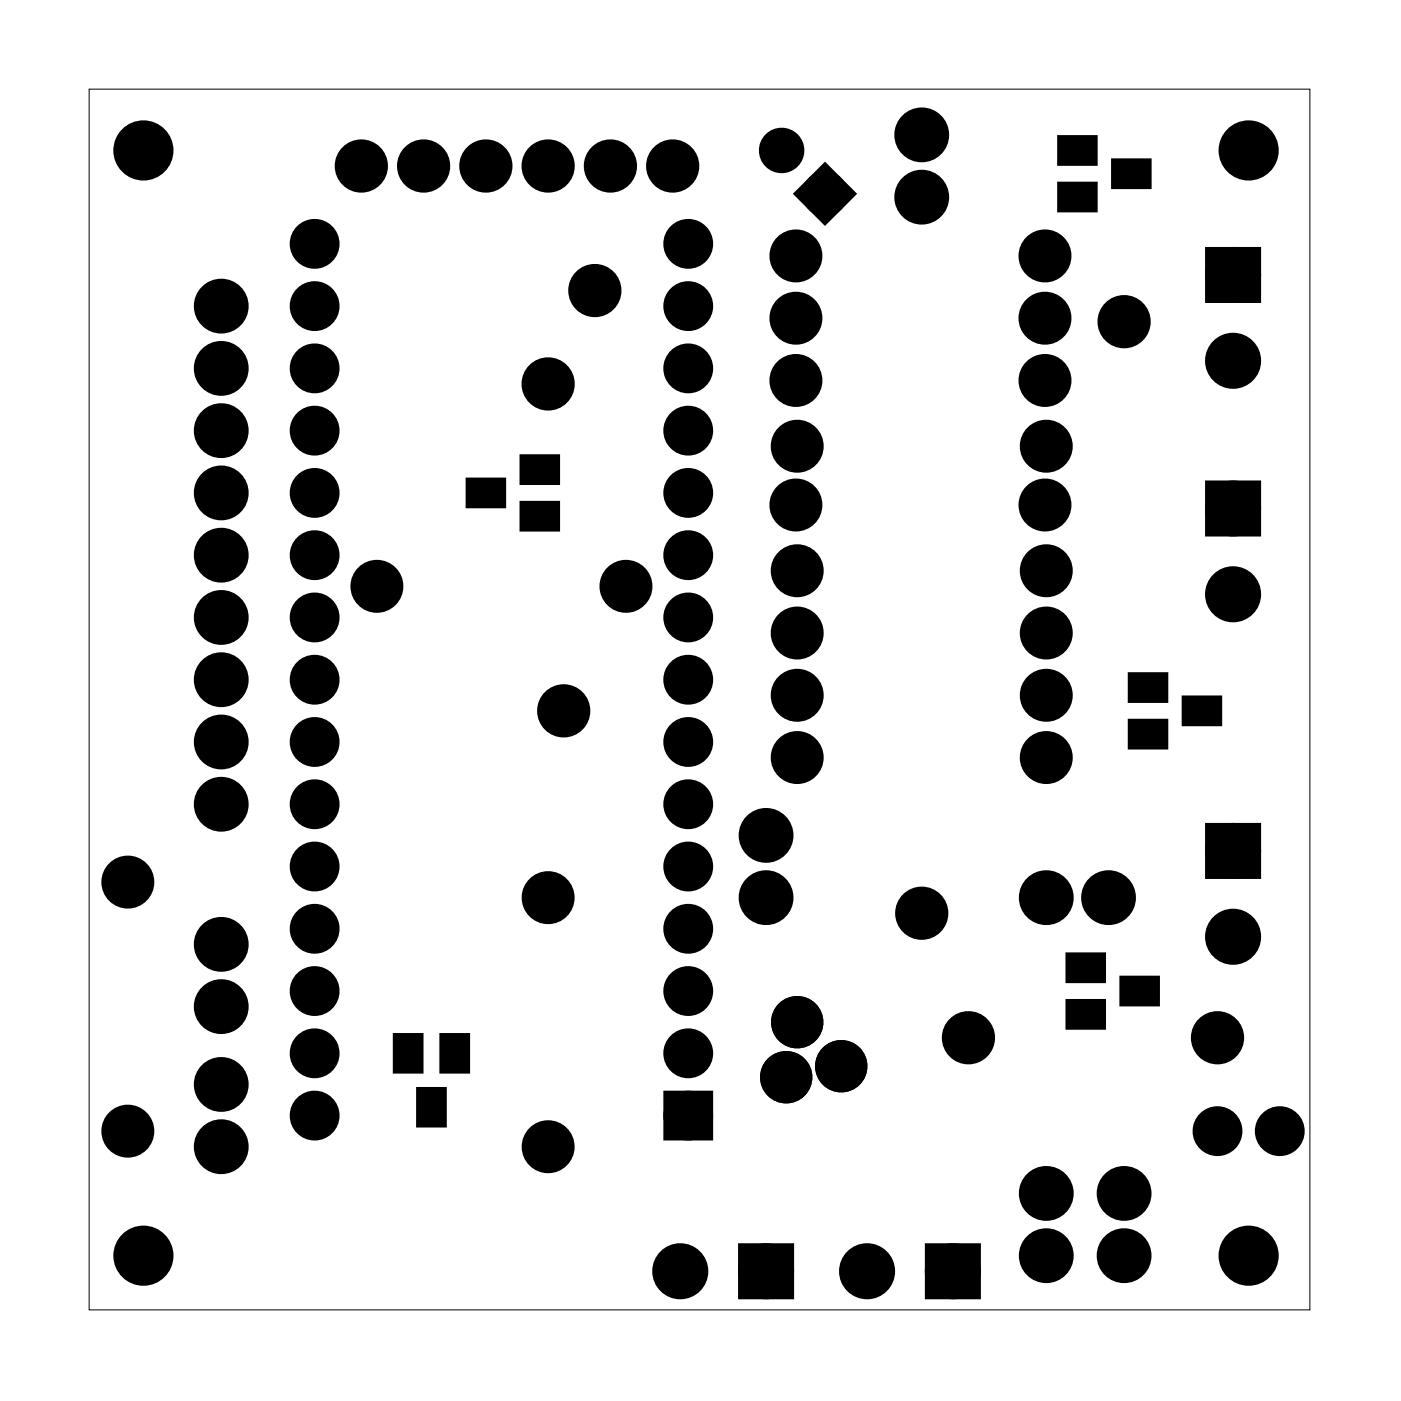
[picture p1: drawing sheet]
<svg xmlns="http://www.w3.org/2000/svg" width="57mm" height="57mm" viewBox="0 0 57 57" stroke-linecap="round" stroke-linejoin="round" font-family="sans-serif">
<path d="M3.6 3.6h49.8v49.8h-49.8z" fill="none" stroke="#000" stroke-width=".04"/>
<g fill="#000">
<circle cx="5.8" cy="6.1" r="1.1"/>
<circle cx="9" cy="17.6" r=".74"/>
<circle cx="9" cy="15" r=".74"/>
<circle cx="9" cy="12.5" r=".74"/>
<circle cx="12.8" cy="12.5" r=".67"/>
<circle cx="12.8" cy="9.9" r=".67"/>
<circle cx="12.8" cy="17.6" r=".67"/>
<circle cx="12.8" cy="15" r=".67"/>
<circle cx="14.7" cy="6.8" r=".7"/>
<circle cx="17.3" cy="6.8" r=".7"/>
<circle cx="19.8" cy="6.8" r=".7"/>
<circle cx="22.4" cy="15.7" r=".7"/>
<circle cx="22.4" cy="6.8" r=".7"/>
<circle cx="24.3" cy="11.9" r=".7"/>
<circle cx="24.9" cy="6.8" r=".7"/>
<circle cx="27.4" cy="6.8" r=".7"/>
<circle cx="28.1" cy="12.5" r=".67"/>
<circle cx="28.1" cy="9.9" r=".67"/>
<circle cx="28.1" cy="17.6" r=".67"/>
<circle cx="28.1" cy="15" r=".67"/>
<circle cx="31.9" cy="6.1" r=".6"/>
<circle cx="32.5" cy="15.5" r=".7"/>
<circle cx="32.5" cy="13" r=".7"/>
<circle cx="32.5" cy="10.4" r=".7"/>
<circle cx="32.5" cy="18.2" r=".7"/>
<circle cx="33.7" cy="7.9" r=".6"/>
<circle cx="37.6" cy="8" r=".74"/>
<circle cx="37.6" cy="5.5" r=".74"/>
<circle cx="42.6" cy="15.5" r=".7"/>
<circle cx="42.6" cy="13" r=".7"/>
<circle cx="42.6" cy="10.4" r=".7"/>
<circle cx="42.7" cy="18.2" r=".7"/>
<circle cx="45.9" cy="13.1" r=".7"/>
<circle cx="50.3" cy="14.7" r=".76"/>
<circle cx="50.3" cy="11.2" r=".76"/>
<circle cx="50.9" cy="6.1" r="1.1"/>
<circle cx="5.2" cy="36" r=".7"/>
<circle cx="9" cy="38.5" r=".74"/>
<circle cx="9" cy="32.8" r=".74"/>
<circle cx="9" cy="25.2" r=".74"/>
<circle cx="9" cy="22.6" r=".74"/>
<circle cx="9" cy="20.1" r=".74"/>
<circle cx="9" cy="30.3" r=".74"/>
<circle cx="9" cy="27.7" r=".74"/>
<circle cx="12.8" cy="32.8" r=".67"/>
<circle cx="12.8" cy="37.9" r=".67"/>
<circle cx="12.8" cy="35.3" r=".67"/>
<circle cx="12.8" cy="22.6" r=".67"/>
<circle cx="12.8" cy="25.2" r=".67"/>
<circle cx="12.8" cy="20.1" r=".67"/>
<circle cx="12.8" cy="27.7" r=".67"/>
<circle cx="12.8" cy="30.3" r=".67"/>
<circle cx="15.4" cy="23.9" r=".7"/>
<circle cx="22.4" cy="36.6" r=".7"/>
<circle cx="23" cy="29" r=".7"/>
<circle cx="25.5" cy="23.9" r=".7"/>
<circle cx="28.1" cy="37.9" r=".67"/>
<circle cx="28.1" cy="32.8" r=".67"/>
<circle cx="28.1" cy="35.3" r=".67"/>
<circle cx="28.1" cy="22.6" r=".67"/>
<circle cx="28.1" cy="25.2" r=".67"/>
<circle cx="28.1" cy="20.1" r=".67"/>
<circle cx="28.1" cy="27.7" r=".67"/>
<circle cx="28.1" cy="30.3" r=".67"/>
<circle cx="31.2" cy="36.6" r=".74"/>
<circle cx="31.2" cy="34.1" r=".74"/>
<circle cx="32.5" cy="20.6" r=".7"/>
<circle cx="32.5" cy="23.3" r=".7"/>
<circle cx="32.5" cy="30.9" r=".7"/>
<circle cx="32.5" cy="28.4" r=".7"/>
<circle cx="32.5" cy="25.8" r=".7"/>
<circle cx="37.6" cy="37.3" r=".7"/>
<circle cx="42.6" cy="20.6" r=".7"/>
<circle cx="42.7" cy="23.3" r=".7"/>
<circle cx="42.7" cy="30.9" r=".7"/>
<circle cx="42.7" cy="28.4" r=".7"/>
<circle cx="42.7" cy="25.8" r=".7"/>
<circle cx="42.7" cy="36.6" r=".74"/>
<circle cx="45.2" cy="36.6" r=".74"/>
<circle cx="50.3" cy="24.2" r=".76"/>
<circle cx="50.3" cy="20.7" r=".76"/>
<circle cx="50.3" cy="34.7" r=".76"/>
<circle cx="50.3" cy="38.2" r=".76"/>
<circle cx="5.2" cy="46.1" r=".7"/>
<circle cx="5.8" cy="51.2" r="1.1"/>
<circle cx="9" cy="41.1" r=".74"/>
<circle cx="9" cy="46.8" r=".74"/>
<circle cx="9" cy="44.2" r=".74"/>
<circle cx="12.8" cy="40.4" r=".67"/>
<circle cx="12.8" cy="43" r=".67"/>
<circle cx="12.8" cy="45.5" r=".67"/>
<circle cx="22.4" cy="46.8" r=".7"/>
<circle cx="27.7" cy="51.9" r=".76"/>
<circle cx="28.1" cy="40.4" r=".67"/>
<circle cx="28.1" cy="45.5" r=".67"/>
<circle cx="28.1" cy="43" r=".67"/>
<circle cx="31.2" cy="51.9" r=".76"/>
<circle cx="32.1" cy="43.9" r=".67"/>
<circle cx="32.5" cy="41.7" r=".67"/>
<circle cx="34.3" cy="43.5" r=".67"/>
<circle cx="35.4" cy="51.9" r=".76"/>
<circle cx="38.9" cy="51.9" r=".76"/>
<circle cx="39.5" cy="42.3" r=".7"/>
<circle cx="42.7" cy="48.7" r=".74"/>
<circle cx="42.7" cy="51.2" r=".74"/>
<circle cx="45.9" cy="48.7" r=".74"/>
<circle cx="45.9" cy="51.2" r=".74"/>
<circle cx="49.7" cy="46.1" r=".64"/>
<circle cx="49.7" cy="42.3" r=".7"/>
<circle cx="50.9" cy="51.2" r="1.1"/>
<circle cx="52.2" cy="46.1" r=".64"/>
</g>
<g fill="none" stroke="#000" stroke-width=".76" stroke-linecap="butt">
<path d="M49.5 20h1.6v1.5h-1.6zM49.5 10.5h1.6v1.5h-1.6zM49.5 34h1.6v1.5h-1.6zM30.5 51.1h1.5v1.5h-1.5zM38.1 51.1h1.5v1.5h-1.5z"/>
<circle cx="9" cy="15" r=".74"/>
<circle cx="9" cy="17.6" r=".74"/>
<circle cx="9" cy="12.5" r=".74"/>
<circle cx="14.7" cy="6.8" r=".7"/>
<circle cx="17.3" cy="6.8" r=".7"/>
<circle cx="19.8" cy="6.8" r=".7"/>
<circle cx="22.4" cy="15.7" r=".7"/>
<circle cx="22.4" cy="6.8" r=".7"/>
<circle cx="24.3" cy="11.9" r=".7"/>
<circle cx="24.9" cy="6.8" r=".7"/>
<circle cx="27.4" cy="6.8" r=".7"/>
<circle cx="32.5" cy="13" r=".7"/>
<circle cx="32.5" cy="15.5" r=".7"/>
<circle cx="32.5" cy="10.4" r=".7"/>
<circle cx="32.5" cy="18.2" r=".7"/>
<circle cx="37.6" cy="8" r=".74"/>
<circle cx="37.6" cy="5.5" r=".74"/>
<circle cx="42.6" cy="13" r=".7"/>
<circle cx="42.6" cy="10.4" r=".7"/>
<circle cx="42.6" cy="15.5" r=".7"/>
<circle cx="42.7" cy="18.2" r=".7"/>
<circle cx="45.9" cy="13.1" r=".7"/>
<circle cx="50.3" cy="14.7" r=".76"/>
<circle cx="50.3" cy="11.2" r=".76"/>
<circle cx="5.2" cy="36" r=".7"/>
<circle cx="9" cy="38.5" r=".74"/>
<circle cx="9" cy="22.6" r=".74"/>
<circle cx="9" cy="20.1" r=".74"/>
<circle cx="9" cy="25.2" r=".74"/>
<circle cx="9" cy="27.7" r=".74"/>
<circle cx="9" cy="32.8" r=".74"/>
<circle cx="9" cy="30.3" r=".74"/>
<circle cx="15.4" cy="23.9" r=".7"/>
<circle cx="22.4" cy="36.6" r=".7"/>
<circle cx="23" cy="29" r=".7"/>
<circle cx="25.5" cy="23.9" r=".7"/>
<circle cx="31.2" cy="36.6" r=".74"/>
<circle cx="31.2" cy="34.1" r=".74"/>
<circle cx="32.5" cy="20.6" r=".7"/>
<circle cx="32.5" cy="25.8" r=".7"/>
<circle cx="32.5" cy="23.3" r=".7"/>
<circle cx="32.5" cy="30.9" r=".7"/>
<circle cx="32.5" cy="28.4" r=".7"/>
<circle cx="37.6" cy="37.3" r=".7"/>
<circle cx="42.6" cy="20.6" r=".7"/>
<circle cx="42.7" cy="25.8" r=".7"/>
<circle cx="42.7" cy="23.3" r=".7"/>
<circle cx="42.7" cy="28.4" r=".7"/>
<circle cx="42.7" cy="30.9" r=".7"/>
<circle cx="42.7" cy="36.6" r=".74"/>
<circle cx="45.2" cy="36.6" r=".74"/>
<circle cx="50.3" cy="38.2" r=".76"/>
<circle cx="50.3" cy="24.2" r=".76"/>
<circle cx="50.3" cy="20.7" r=".76"/>
<circle cx="50.3" cy="34.7" r=".76"/>
<circle cx="5.2" cy="46.1" r=".7"/>
<circle cx="9" cy="41.1" r=".74"/>
<circle cx="9" cy="46.8" r=".74"/>
<circle cx="9" cy="44.2" r=".74"/>
<circle cx="22.4" cy="46.8" r=".7"/>
<circle cx="27.7" cy="51.9" r=".76"/>
<circle cx="31.2" cy="51.9" r=".76"/>
<circle cx="35.4" cy="51.9" r=".76"/>
<circle cx="38.9" cy="51.9" r=".76"/>
<circle cx="39.5" cy="42.3" r=".7"/>
<circle cx="42.7" cy="51.2" r=".74"/>
<circle cx="42.7" cy="48.7" r=".74"/>
<circle cx="45.9" cy="51.2" r=".74"/>
<circle cx="45.9" cy="48.7" r=".74"/>
<circle cx="49.7" cy="46.1" r=".64"/>
<circle cx="49.7" cy="42.3" r=".7"/>
<circle cx="52.2" cy="46.1" r=".64"/>
</g>
<g fill="none" stroke="#000" stroke-width=".25">
<path d="M19.1 19.6h1.4v1h-1.4zM21.3 18.7h1.4v1h-1.4zM43.3 7.5h1.4v1h-1.4zM43.3 5.6h1.4v1h-1.4zM45.5 6.6h1.4v1h-1.4zM21.3 20.6h1.4v1h-1.4zM43.6 39h1.4v1h-1.4zM45.8 39.9h1.4v1h-1.4zM46.1 29.4h1.4v1h-1.4zM46.1 27.5h1.4v1h-1.4zM48.3 28.5h1.4v1h-1.4zM16.1 42.3h1v1.4h-1z"/>
<path d="M17.1 44.5h1v1.4h-1zM18 42.3h1v1.4h-1zM43.6 40.9h1.4v1h-1.4z"/>
<circle cx="5.8" cy="6.1" r="1.1"/>
<circle cx="50.9" cy="6.1" r="1.1"/>
<circle cx="5.8" cy="51.2" r="1.1"/>
<circle cx="50.9" cy="51.2" r="1.1"/>
</g>
<g fill="none" stroke="#000" stroke-width=".79" stroke-linecap="butt">
<circle cx="32.1" cy="43.9" r=".67"/>
<circle cx="32.5" cy="41.7" r=".67"/>
<circle cx="34.3" cy="43.5" r=".67"/>
</g>
<g fill="#000">
<path d="M21.3 18.7h1.4v1h-1.4zM33.7 7.1l.8 .8-.8 .9-.9-.9zM43.3 7.5h1.4v1h-1.4zM43.3 5.6h1.4v1h-1.4zM45.5 6.6h1.4v1h-1.4zM49.5 20h1.6v1.5h-1.6zM49.5 10.5h1.6v1.5h-1.6zM19.1 19.6h1.4v1h-1.4zM21.3 20.6h1.4v1h-1.4zM43.6 39h1.4v1h-1.4zM45.8 39.9h1.4v1h-1.4zM46.1 29.4h1.4v1h-1.4z"/>
<path d="M46.1 27.5h1.4v1h-1.4zM49.5 34h1.6v1.5h-1.6zM48.3 28.5h1.4v1h-1.4zM16.1 42.3h1v1.4h-1zM17.1 44.5h1v1.4h-1zM18 42.3h1v1.4h-1zM27.4 44.8h1.3v1.4h-1.3zM30.5 51.1h1.5v1.5h-1.5zM38.1 51.1h1.5v1.5h-1.5zM43.6 40.9h1.4v1h-1.4z"/>
</g>
<g fill="none" stroke="#000" stroke-width=".65" stroke-linecap="butt">
<path d="M33.7 7.1l.8 .8-.8 .9-.9-.9z"/>
<circle cx="31.9" cy="6.1" r=".6"/>
<circle cx="33.7" cy="7.9" r=".6"/>
</g>
<g fill="none" stroke="#000" stroke-width=".69" stroke-linecap="butt">
<path d="M27.4 44.8h1.3v1.4h-1.3z"/>
<circle cx="12.8" cy="17.6" r=".67"/>
<circle cx="12.8" cy="9.9" r=".67"/>
<circle cx="12.8" cy="15" r=".67"/>
<circle cx="12.8" cy="12.5" r=".67"/>
<circle cx="28.1" cy="17.6" r=".67"/>
<circle cx="28.1" cy="9.9" r=".67"/>
<circle cx="28.1" cy="15" r=".67"/>
<circle cx="28.1" cy="12.5" r=".67"/>
<circle cx="12.8" cy="37.9" r=".67"/>
<circle cx="12.8" cy="35.3" r=".67"/>
<circle cx="12.8" cy="30.3" r=".67"/>
<circle cx="12.8" cy="32.8" r=".67"/>
<circle cx="12.8" cy="27.7" r=".67"/>
<circle cx="12.8" cy="25.2" r=".67"/>
<circle cx="12.8" cy="22.6" r=".67"/>
<circle cx="12.8" cy="20.1" r=".67"/>
<circle cx="28.1" cy="30.3" r=".67"/>
<circle cx="28.1" cy="35.3" r=".67"/>
<circle cx="28.1" cy="32.8" r=".67"/>
<circle cx="28.1" cy="37.9" r=".67"/>
<circle cx="28.1" cy="27.7" r=".67"/>
<circle cx="28.1" cy="25.2" r=".67"/>
<circle cx="28.1" cy="22.6" r=".67"/>
<circle cx="28.1" cy="20.1" r=".67"/>
<circle cx="12.8" cy="40.4" r=".67"/>
<circle cx="12.8" cy="43" r=".67"/>
<circle cx="12.8" cy="45.5" r=".67"/>
<circle cx="28.1" cy="40.4" r=".67"/>
<circle cx="28.1" cy="43" r=".67"/>
<circle cx="28.1" cy="45.5" r=".67"/>
</g>
</svg>
